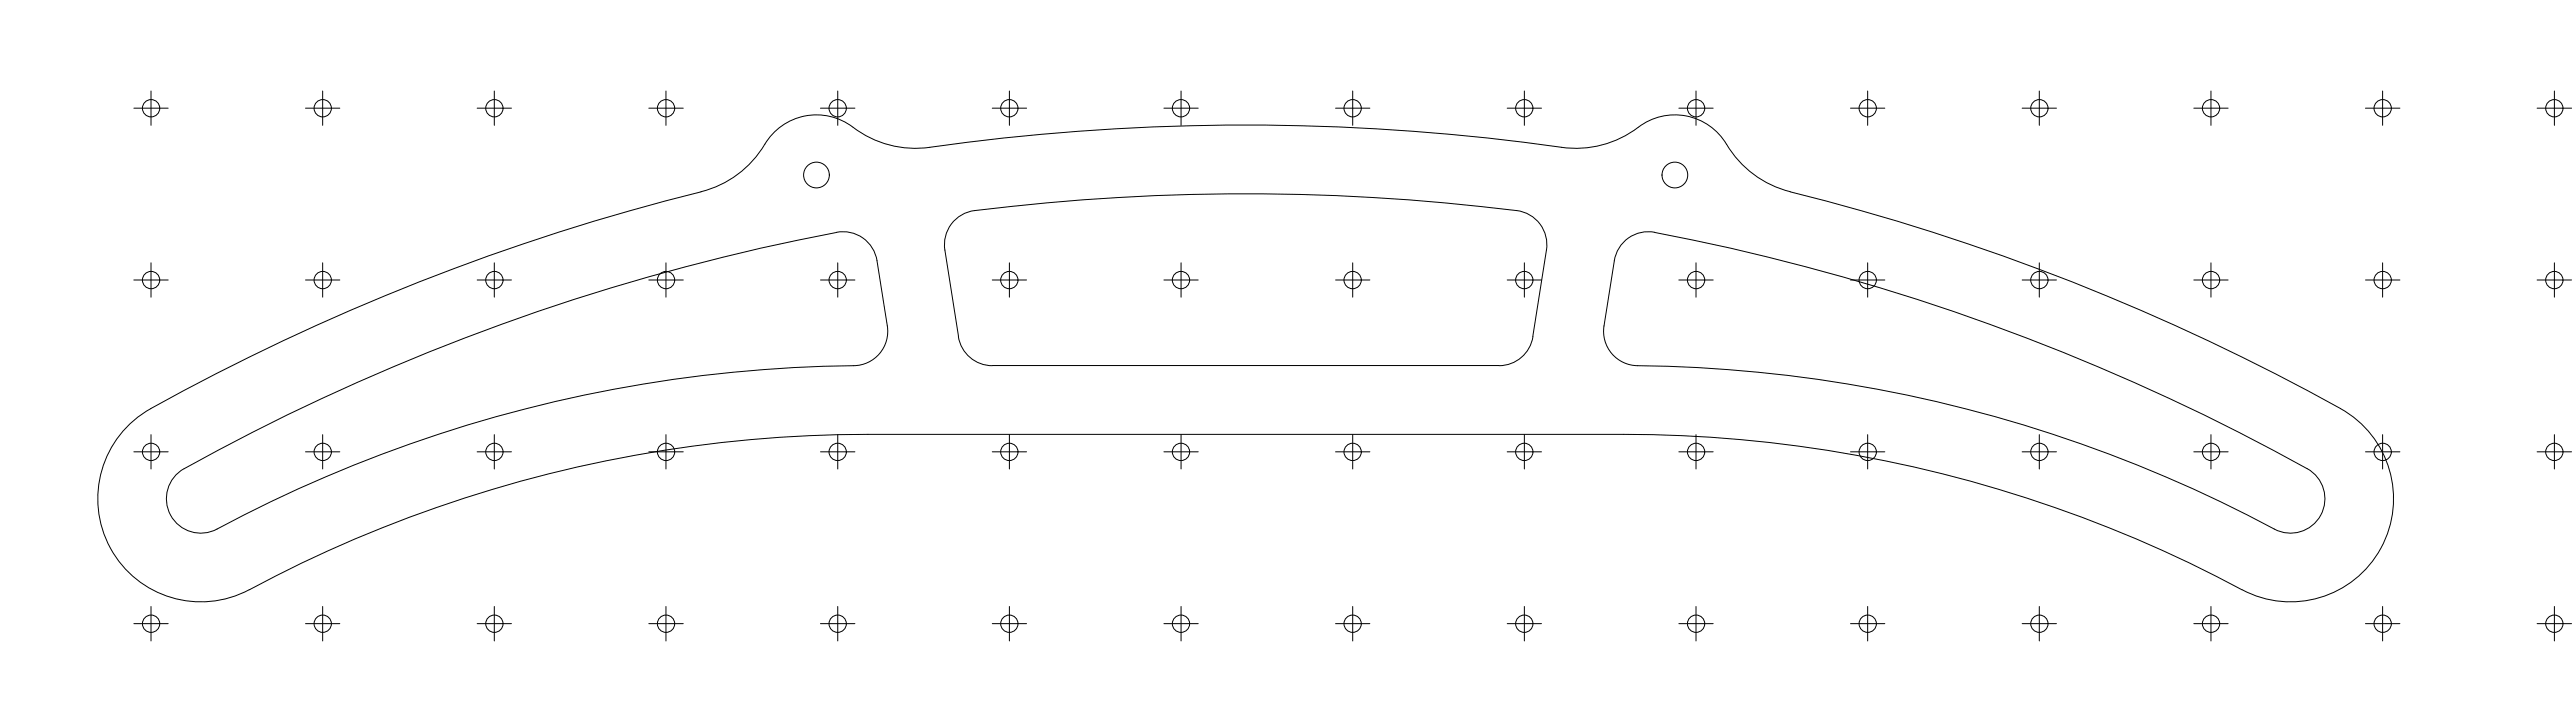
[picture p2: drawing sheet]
<svg xmlns="http://www.w3.org/2000/svg" width="1500mm" height="420mm" viewBox="0 0 1500 420" stroke-linecap="round" stroke-linejoin="round" font-family="sans-serif">
<!-- layer: Visible (ISO) -->
<g fill="none" stroke="#000" stroke-width=".58">
<path d="M497 74a36 36 0 0 0-54 14 61 61 0 0 1-35 24 1304 1304 0 0 0-324 128 60 60 0 0 0-19 81 60 60 0 0 0 80 22 762 762 0 0 1 361-90h440a766 766 0 0 1 364 92 60 60 0 0 0 78-28 60 60 0 0 0-25-79 1348 1348 0 0 0-327-128 62 62 0 0 1-32-29 36 36 0 0 0-53-4 60 60 0 0 1-41 9 1339 1339 0 0 0-375 0 60 60 0 0 1-38-12M568 123a1254 1254 0 0 1 319 0 20 20 0 0 1 14 23M568 123a20 20 0 0 0-18 23M964 135a20 20 0 0 0-24 17l-6 38a20 20 0 0 0 20 23 808 808 0 0 1 374 96 20 20 0 0 0 25-11 20 20 0 0 0-9-25 1276 1276 0 0 0-380-138M550 145l8 51M901 145l-8 51M517 190a20 20 0 0 1-20 23 808 808 0 0 0-374 96 20 20 0 0 1-24-11 20 20 0 0 1 8-25 1261 1261 0 0 1 384-138 20 20 0 0 1 20 17l6 38M558 196a20 20 0 0 0 20 17M893 196a20 20 0 0 1-20 17h-295"/>
<circle cx="476" cy="102" r="7"/>
<circle cx="976" cy="102" r="7"/>
</g>
<!-- layer: Sketch Geometry (ISO) -->
<g fill="none" stroke="#000" stroke-width=".58">
<path d="M88 53v20M188 53v20M288 53v20M388 53v20M488 53v20M588 53v20M688 53v20M788 53v20M888 53v20M988 53v20M1088 53v20M1188 53v20"/>
<path d="M1288 53v20M1388 53v20M1488 53v20M78 63h20M178 63h20M278 63h20M378 63h20M478 63h20M578 63h20M678 63h20M778 63h20M878 63h20"/>
<path d="M978 63h20M1078 63h20M1178 63h20M1278 63h20M1378 63h20M1478 63h20M88 153v20M188 153v20M288 153v20M388 153v20M488 153v20M588 153v20"/>
<path d="M688 153v20M788 153v20M888 153v20M988 153v20M1088 153v20M1188 153v20M1288 153v20M1388 153v20M1488 153v20M78 163h20M178 163h20M278 163h20"/>
<path d="M378 163h20M478 163h20M578 163h20M678 163h20M778 163h20M878 163h20M978 163h20M1078 163h20M1178 163h20M1278 163h20M1378 163h20M1478 163h20"/>
<path d="M88 253v20M188 253v20M288 253v20M388 253v20M488 253v20M588 253v20M688 253v20M788 253v20M888 253v20M988 253v20M1088 253v20M1188 253v20"/>
<path d="M1288 253v20M1388 253v20M1488 253v20M78 263h20M178 263h20M278 263h20M378 263h20M478 263h20M578 263h20M678 263h20M778 263h20M878 263h20"/>
<path d="M978 263h20M1078 263h20M1178 263h20M1278 263h20M1378 263h20M1478 263h20M88 353v20M188 353v20M288 353v20M388 353v20M488 353v20M588 353v20"/>
<path d="M688 353v20M788 353v20M888 353v20M988 353v20M1088 353v20M1188 353v20M1288 353v20M1388 353v20M1488 353v20M78 363h20M178 363h20M278 363h20"/>
<path d="M378 363h20M478 363h20M578 363h20M678 363h20M778 363h20M878 363h20M978 363h20M1078 363h20M1178 363h20M1278 363h20M1378 363h20M1478 363h20"/>
<circle cx="88" cy="63" r="5"/>
<circle cx="188" cy="63" r="5"/>
<circle cx="288" cy="63" r="5"/>
<circle cx="388" cy="63" r="5"/>
<circle cx="488" cy="63" r="5"/>
<circle cx="588" cy="63" r="5"/>
<circle cx="688" cy="63" r="5"/>
<circle cx="788" cy="63" r="5"/>
<circle cx="888" cy="63" r="5"/>
<circle cx="988" cy="63" r="5"/>
<circle cx="1088" cy="63" r="5"/>
<circle cx="1188" cy="63" r="5"/>
<circle cx="1288" cy="63" r="5"/>
<circle cx="1388" cy="63" r="5"/>
<circle cx="1488" cy="63" r="5"/>
<circle cx="88" cy="163" r="5"/>
<circle cx="188" cy="163" r="5"/>
<circle cx="288" cy="163" r="5"/>
<circle cx="388" cy="163" r="5"/>
<circle cx="488" cy="163" r="5"/>
<circle cx="588" cy="163" r="5"/>
<circle cx="688" cy="163" r="5"/>
<circle cx="788" cy="163" r="5"/>
<circle cx="888" cy="163" r="5"/>
<circle cx="988" cy="163" r="5"/>
<circle cx="1088" cy="163" r="5"/>
<circle cx="1188" cy="163" r="5"/>
<circle cx="1288" cy="163" r="5"/>
<circle cx="1388" cy="163" r="5"/>
<circle cx="1488" cy="163" r="5"/>
<circle cx="88" cy="263" r="5"/>
<circle cx="188" cy="263" r="5"/>
<circle cx="288" cy="263" r="5"/>
<circle cx="388" cy="263" r="5"/>
<circle cx="488" cy="263" r="5"/>
<circle cx="588" cy="263" r="5"/>
<circle cx="688" cy="263" r="5"/>
<circle cx="788" cy="263" r="5"/>
<circle cx="888" cy="263" r="5"/>
<circle cx="988" cy="263" r="5"/>
<circle cx="1088" cy="263" r="5"/>
<circle cx="1188" cy="263" r="5"/>
<circle cx="1288" cy="263" r="5"/>
<circle cx="1388" cy="263" r="5"/>
<circle cx="1488" cy="263" r="5"/>
<circle cx="88" cy="363" r="5"/>
<circle cx="188" cy="363" r="5"/>
<circle cx="288" cy="363" r="5"/>
<circle cx="388" cy="363" r="5"/>
<circle cx="488" cy="363" r="5"/>
<circle cx="588" cy="363" r="5"/>
<circle cx="688" cy="363" r="5"/>
<circle cx="788" cy="363" r="5"/>
<circle cx="888" cy="363" r="5"/>
<circle cx="988" cy="363" r="5"/>
<circle cx="1088" cy="363" r="5"/>
<circle cx="1188" cy="363" r="5"/>
<circle cx="1288" cy="363" r="5"/>
<circle cx="1388" cy="363" r="5"/>
<circle cx="1488" cy="363" r="5"/>
</g>
</svg>
